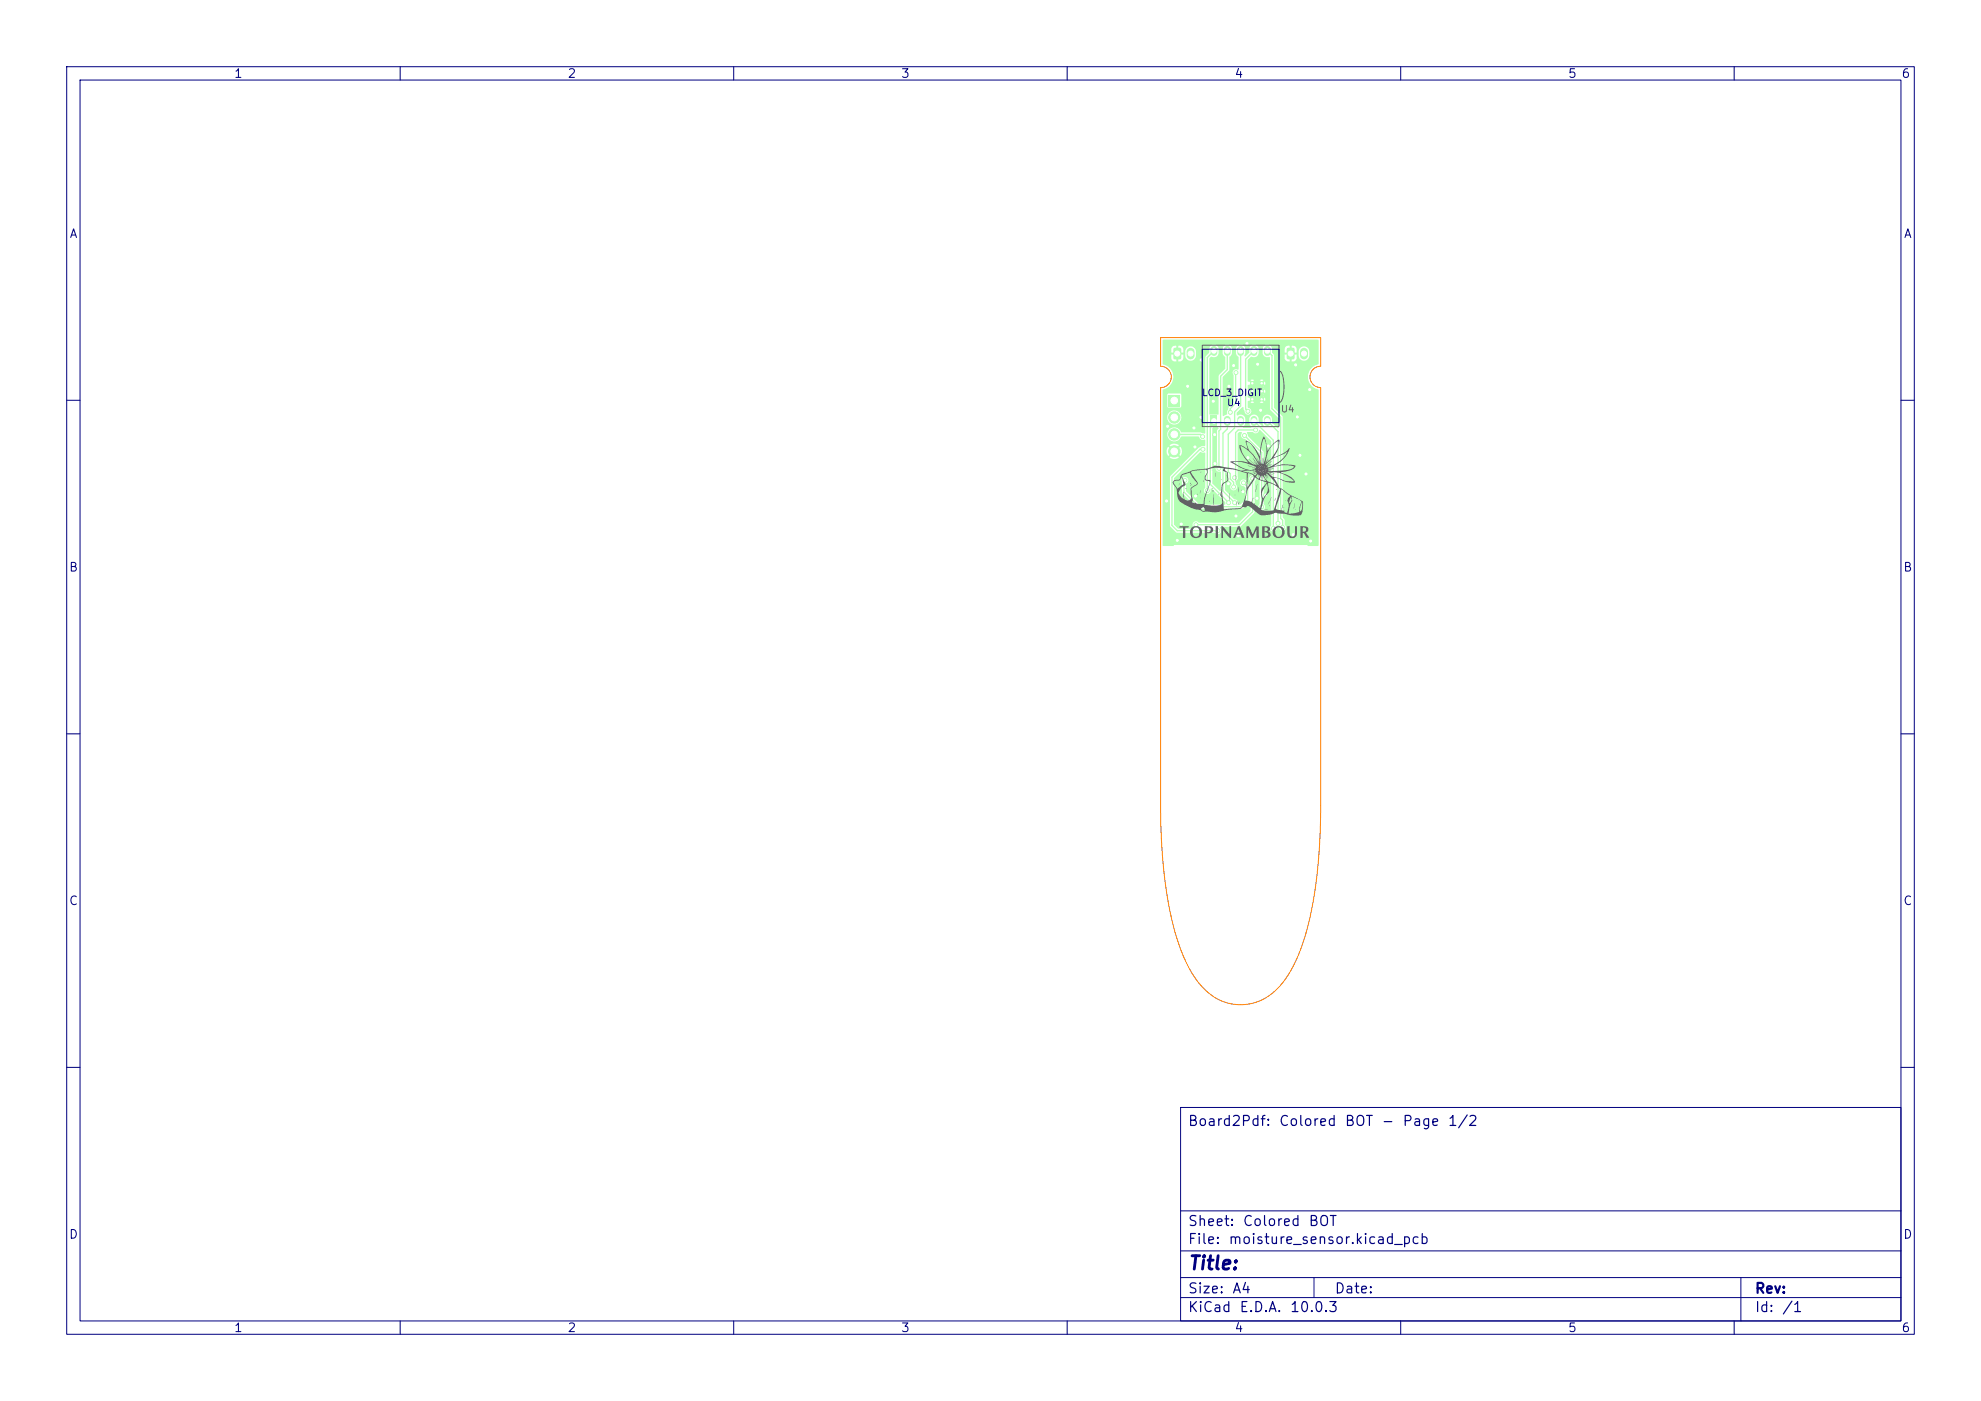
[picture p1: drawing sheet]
<svg xmlns="http://www.w3.org/2000/svg" width="297mm" height="210mm" viewBox="0 0 297 210" stroke-linecap="round" stroke-linejoin="round" font-family="sans-serif">
<defs><g id="words">
<text font-size="2" fill="#000080" x="178" y="190.8">Title:</text>
<g font-size="1.5" fill="#000080">
<text x="178" y="169.2">Board2Pdf:</text>
<text x="191.7" y="169.2">Colored</text>
<text x="201.5" y="169.2">BOT</text>
<text x="207" y="169.2">-</text>
<text x="210.2" y="169.2">Page</text>
<text x="217" y="169.2">1/2</text>
<text x="178" y="184.2">Sheet:</text>
<text x="186.2" y="184.2">Colored</text>
<text x="196.1" y="184.2">BOT</text>
<text x="178" y="186.9">File:</text>
<text x="184.1" y="186.9">moisture_sensor.kicad_pcb</text>
<text x="178" y="197.1">KiCad</text>
<text x="178" y="194.3">Size:</text>
<text x="184.7" y="194.3">A4</text>
<text x="185.7" y="197.1">E.D.A.</text>
<text x="193.3" y="197.1">10.0.3</text>
<text x="200" y="194.3">Date:</text>
<text x="263" y="194.3">Rev:</text>
<text x="263" y="197.1">Id:</text>
<text x="267.1" y="197.1">/1</text>
</g>
<g font-size="1.3" fill="#000080">
<text x="35" y="12">1</text>
<text x="85" y="12">2</text>
<text x="135" y="12">3</text>
<text x="185" y="12">4</text>
<text x="235" y="12">5</text>
<text x="285" y="12">6</text>
<text x="10.3" y="36">A</text>
<text x="285.4" y="36">A</text>
<text x="10.3" y="86">B</text>
<text x="285.3" y="86">B</text>
<text x="10.3" y="136">C</text>
<text x="285.3" y="136">C</text>
<text x="10.3" y="186">D</text>
<text x="285.3" y="186">D</text>
<text x="35" y="200">1</text>
<text x="85" y="200">2</text>
<text x="135" y="200">3</text>
<text x="185" y="200">4</text>
<text x="235" y="200">5</text>
<text x="285" y="200">6</text>
</g>
<g font-size="1" fill="#000080">
<text x="180.1" y="59.6">LCD_3_DIGIT</text>
<text x="183.9" y="61.1">U4</text>
</g>
<text font-size="1" fill="#626262" x="192" y="62.1">U4</text>
</g></defs>
<path d="M193 52.2l.9-.1 .2 .2v1.3l-.2 .3h-.7l-.3-.2z" fill="#b3ffb3"/>
<path d="M195.5 52.7v.6" fill="none" stroke="#b3ffb3" stroke-width="1.2"/>
<path d="M176 52.2l.9-.1 .2 .2v1.3l-.2 .3h-.7l-.3-.2z" fill="#b3ffb3"/>
<path d="M178.5 52.7v.6" fill="none" stroke="#b3ffb3" stroke-width="1.2"/>
<path d="M175.2 59.2h1.7v1.7h-1.7z" fill="#b3ffb3"/>
<g fill="#b3ffb3" stroke="#b3ffb3" stroke-width=".15">
<circle cx="176.1" cy="62.6" r=".85"/>
<circle cx="176.1" cy="65.1" r=".85"/>
<circle cx="176.1" cy="67.7" r=".85"/>
<circle cx="189.2" cy="57.5" r=".25"/>
<circle cx="189.2" cy="58.7" r=".25"/>
<circle cx="189.2" cy="59.9" r=".25"/>
</g>
<path d="M187.5 57.2h1.9v2.9h-1.9z" fill="#b3ffb3"/>
<g fill="#b3ffb3" stroke="#b3ffb3" stroke-width=".15">
<circle cx="187.8" cy="57.4" r=".25"/>
<circle cx="187.8" cy="58.6" r=".25"/>
<circle cx="187.8" cy="59.9" r=".25"/>
</g>
<g fill="#b3ffb3">
<path d="M181.5 62.4h1v1.5h-1z"/>
<path d="M183.6 62.5a.5 .5 0 0 1 .6-.1 .5 .5 0 0 1 .3 .5v.5a.5 .5 0 0 1-.5 .5 .5 .5 0 0 1-.5-.5v-.7z"/>
<path d="M185.6 62.5a.5 .5 0 0 1 .6-.1 .5 .5 0 0 1 .3 .5v.5a.5 .5 0 0 1-.5 .5 .5 .5 0 0 1-.5-.5v-.7z"/>
<path d="M187.6 62.5a.5 .5 0 0 1 .6-.1 .5 .5 0 0 1 .3 .5v.5a.5 .5 0 0 1-.5 .5 .5 .5 0 0 1-.5-.5v-.7z"/>
<path d="M189.6 62.5a.5 .5 0 0 1 .6-.1 .5 .5 0 0 1 .3 .5v.5a.5 .5 0 0 1-.5 .5 .5 .5 0 0 1-.5-.5v-.7z"/>
<path d="M189.6 52a.5 .5 0 0 1 .6-.1 .5 .5 0 0 1 .3 .5v.5a.5 .5 0 0 1-.5 .5 .5 .5 0 0 1-.5-.5v-.7z"/>
<path d="M187.6 52a.5 .5 0 0 1 .6-.1 .5 .5 0 0 1 .3 .5v.5a.5 .5 0 0 1-.5 .5 .5 .5 0 0 1-.5-.5v-.7z"/>
<path d="M185.6 52a.5 .5 0 0 1 .6-.1 .5 .5 0 0 1 .3 .5v.5a.5 .5 0 0 1-.5 .5 .5 .5 0 0 1-.5-.5v-.7z"/>
<path d="M183.6 52a.5 .5 0 0 1 .6-.1 .5 .5 0 0 1 .3 .5v.5a.5 .5 0 0 1-.5 .5 .5 .5 0 0 1-.5-.5v-.7z"/>
<path d="M181.6 52a.5 .5 0 0 1 .6-.1 .5 .5 0 0 1 .3 .5v.5a.5 .5 0 0 1-.5 .5 .5 .5 0 0 1-.5-.5v-.7z"/>
</g>
<g fill="#b3ffb3" stroke="#b3ffb3" stroke-width=".15">
<circle cx="186.4" cy="72.4" r=".3"/>
<circle cx="177.7" cy="72" r=".3"/>
<circle cx="178.1" cy="57.9" r=".3"/>
<circle cx="186.4" cy="73.7" r=".3"/>
<circle cx="185.3" cy="77.3" r=".3"/>
<circle cx="190.2" cy="66.9" r=".3"/>
<circle cx="195.8" cy="71.1" r=".3"/>
<circle cx="196.5" cy="81.1" r=".3"/>
<circle cx="185.7" cy="80.3" r=".3"/>
<circle cx="182.2" cy="69.5" r=".3"/>
<circle cx="185" cy="54.8" r=".3"/>
<circle cx="179" cy="64.1" r=".3"/>
<circle cx="180.1" cy="53.9" r=".3"/>
<circle cx="184.2" cy="72.5" r=".3"/>
<circle cx="193.9" cy="80.1" r=".3"/>
<circle cx="184.3" cy="57.9" r=".3"/>
<circle cx="174.9" cy="75.1" r=".3"/>
<circle cx="180.1" cy="62.6" r=".3"/>
<circle cx="179.2" cy="67" r=".3"/>
<circle cx="179.3" cy="74.4" r=".3"/>
<circle cx="175.1" cy="63.9" r=".3"/>
<circle cx="187" cy="51.5" r=".3"/>
<circle cx="182.1" cy="65.1" r=".3"/>
<circle cx="194.5" cy="62.5" r=".3"/>
<circle cx="188.6" cy="54.6" r=".3"/>
<circle cx="188.5" cy="74.7" r=".3"/>
<circle cx="189" cy="61.5" r=".3"/>
<circle cx="194.3" cy="54.7" r=".3"/>
<circle cx="196.4" cy="58.4" r=".3"/>
<circle cx="181.9" cy="60.2" r=".3"/>
<circle cx="189.8" cy="74.2" r=".3"/>
<circle cx="177.1" cy="78.6" r=".3"/>
<circle cx="187.1" cy="68.6" r=".3"/>
<circle cx="189.8" cy="77.1" r=".3"/>
<circle cx="194.9" cy="68.3" r=".3"/>
<circle cx="176.5" cy="81" r=".3"/>
<circle cx="182.6" cy="79.6" r=".3"/>
<circle cx="180.4" cy="67.4" r=".3"/>
<circle cx="188.3" cy="64.4" r=".3"/>
<circle cx="185.1" cy="71.6" r=".3"/>
<circle cx="185.3" cy="55.9" r=".3"/>
<circle cx="184.5" cy="61.8" r=".3"/>
<circle cx="179.3" cy="78.7" r=".3"/>
<circle cx="187.8" cy="71.7" r=".3"/>
<circle cx="192.3" cy="79.1" r=".3"/>
<circle cx="191.6" cy="78.4" r=".3"/>
<circle cx="190.9" cy="79.2" r=".3"/>
<circle cx="186.6" cy="65.3" r=".3"/>
<circle cx="189.2" cy="76" r=".3"/>
<circle cx="185.1" cy="75.4" r=".3"/>
<circle cx="184.2" cy="75.4" r=".3"/>
<circle cx="181" cy="73.6" r=".3"/>
<circle cx="182.8" cy="70.2" r=".3"/>
<circle cx="185" cy="73" r=".3"/>
<circle cx="180.3" cy="65.4" r=".3"/>
<circle cx="187.1" cy="61.7" r=".3"/>
</g>
<g fill="none" stroke="#b3ffb3" stroke-width=".2">
<path d="M182 52.6l-1 1v20M184 52.6v2.8l-1 1v8l-.2 .2v5.6M185.3 55.9v4.6l-.8 .8v.5M186 52.6v8.3l-.9 .9v2.4l-.9 .9v5.6l.3 .3v.8l.5 .5v.7M188 52.6l-1.2 1.3v7.4l.3 .4M190 52.6l.7 .7v8l1.3 1.3v15.1l.3 .3v1.1M176.1 65.1h3.9l.3 .4M177.7 72l-.2 .2v1.6l2.2 2.2h6.4l1-1v-2l-.7-.6M180.4 67.4h-.5l-4.2 4.2v7.2l.8 .8h6.1M182 63.1l-.5 .6v8.9l2.7 2.8M184 63.1v1.2l-.6 .7v8.6l1.7 1.8M186.6 65.3l2.6 2.6v8.1"/>
<path d="M187.8 71.8v4.9l-1.9 2h-6.6M188 63.1l2.9 2.9v13.2M188.3 64.5h-2.6l-.4 .4v6.6l-.2 .1M190 63.1l1.6 1.6v13.8"/>
</g>
<g fill="#b3ffb3">
<path d="M179.9 67.8h.7l.1 .1v5.2a.54 .54 0 0 0-.1 .7 .54 .54 0 0 0 .7 .2 .54 .54 0 0 0 .2-.7h.2l2 1.9v.4h-3.8l-2.1-2v-1a.53 .53 0 0 0 .3-.8 .53 .53 0 0 0-.8-.1l-.1 .2v2l2.4 2.3 6.5 .1 1.2-1.1h.2v1.4l-1.8 1.7h-5.9a.54 .54 0 0 0-.9 0 .54 .54 0 0 0 .1 .8l-.1 .1h-2.2l-.7-.6v-6.9z"/>
<path d="M181.8 64.1l.8-.1 .1 .2-.2 .4v5.1a.55 .55 0 0 0-.2 .7 .55 .55 0 0 0 .7 .3l.1 2.8-.2 .1-1.1-1.2z"/>
<path d="M174.4 50.9l23.3 .1v1.6h-1.4v-.1a.8 .8 0 0 0-.7-.6 .8 .8 0 0 0-.8 .4h-.4l-.3-.4-.4-.1v.9h-.3v-.9l-.5 .1-.3 .3v.7h.6v.3h-.6l.1 .7 .2 .2 .5 .1v-.9h.3v.9l.4-.1 .3-.3v-.6h-.6v-.3h.6v-.6h.4l-.1 .3a1.31 1.31 0 0 0 .2 1.2 .8 .8 0 0 0 .8 .2 .8 .8 0 0 0 .6-.6v-.8h1.4v1.9l-.1 .1a1.93 1.93 0 0 0-1.5 2 1.93 1.93 0 0 0 1.6 1.8v20.6h-4.9l-.2-.4v-.7l-.3-.4v-15l-1.3-1.4v-7.8l-.3-.5v-.6a.7 .7 0 0 0-.7-.6 .7 .7 0 0 0-.7 .7v.7a.94 .94 0 0 0 1.1 .6v3.4h-2.9l.3 .2 .2-.2h.9l.3 .2 .2-.2h1v.4h-.7l-.1-.2-.2 .2-.3-.1-.2 .1-.2-.2-.1 .2h-.3l-.1-.2-.2 .2-.2-.1-.1 .1v.2l.3-.2 .2 .3 .1-.3h.3l.1 .3 .2-.3 .3 .2 .2-.2 .2 .3 .1-.3h.7v.8h-1v-.3l-.2-.2-.3 .2h-.9l-.2-.2-.3 .2 .1 .1-.1 .2 .3 .2 .2-.2-.1-.1 .1-.2h.9v.3l.3 .2 .2-.2h1v.4h-.7l-.1-.2-.2 .2h-.3l-.2 .1-.2-.3-.1 .2h-.3l-.1-.2-.2 .2h-.2h-.1v.1l.3-.1 .2 .3 .1-.3h.3l.1 .3 .2-.2h.3l.2-.1 .2 .3 .1-.3h.7v.8h-1v-.3l-.2-.2-.3 .2h-.9l-.2-.2-.3 .2 .1 .1-.1 .2 .3 .2 .2-.2-.1-.1 .1-.2h.9v.3l.3 .2 .2-.2h1v.4h-.7l-.1-.2-.2 .2-.3-.1-.2 .2-.2-.3-.1 .2h-.3l-.1-.2-.2 .2-.2-.1-.1 .1v.2l.3-.2 .2 .3 .1-.3h.3l.1 .3 .2-.2 .3 .1 .2-.2 .2 .3 .1-.3h.7v.5h-1l-.2-.2-.3 .2h-.9l-.2-.2-.3 .2h2.9v1.1l1.3 1.3v1.4l-.1 .1-.9-.8v-.7a.7 .7 0 0 0-.7-.6 .7 .7 0 0 0-.7 .7v.7l.1 .3-.1 .1-.6-.5v-.6a.7 .7 0 0 0-.7-.7 .7 .7 0 0 0-.7 .7v.7l.3 .6h-1.2a.38 .38 0 0 1 .2-.5l.1-.8a.78 .78 0 0 0-1.2-.5l-.1-.5 .8-.8 .2 .1 .2 .5a.52 .52 0 0 0 .5 .5 .52 .52 0 0 0 .5-.5 .52 .52 0 0 0-.5-.5v-.9l.2-.1 .2-.2-.2-.3h-.2v-.6l.2-.1 .2-.2-.2-.3h-.2v-.6l.4-.4-.4-.3v-3.1l.4-.5a.82 .82 0 0 0 1.2-.6v-.7a.7 .7 0 0 0-.7-.6 .7 .7 0 0 0-.7 .7v.6l-.6 .5-.1-.1 .1-.3v-.7a.7 .7 0 0 0-.7-.7 .7 .7 0 0 0-.7 .7l.1 .8 .3 .5v1.7l-.1 .1a.53 .53 0 0 0-.7 .2 .53 .53 0 0 0 .1 .7l-.1 4-.7 .8-.2 .6-.1 .4-.5 .3-.1-5.9 1-1v-1.9l.4-.6v-.8a.7 .7 0 0 0-.7-.6 .7 .7 0 0 0-.7 .7l.1 .8 .3 .5v1.6l-1 1.2v5.6l-.1 .1-1.2 .1-.1-.2v-8.2l.3-.3h.1a.7 .7 0 0 0 1-.6v-.7a.7 .7 0 0 0-.7-.6 .7 .7 0 0 0-.7 .7v.3h-2a.8 .8 0 0 0-.6-.7 .8 .8 0 0 0-.9 .4h-.4l-.3-.4-.4-.1v.9h-.3v-.9l-.5 .1-.3 .3v.7h.6v.3h-.6l.1 .7 .2 .2 .5 .1v-.9h.3v.9l.4-.1 .3-.3v-.6h-.6v-.3h.6v-.6h.4l-.1 .3a1.31 1.31 0 0 0 .2 1.2 .8 .8 0 0 0 .8 .2 .8 .8 0 0 0 .6-.6v-.8h2v.3l-.6 .7v5.6h-3.6l-.2-.2h-1.8l-.1 .2v1.7l.2 .2 1.8-.1 .1-1.8h3.6v3.3h-3.6a1.06 1.06 0 0 0-1.6-.8 1.06 1.06 0 0 0 0 1.8 1.06 1.06 0 0 0 1.6-.8v-.2h3.6v2.4l-.1 .1-.6-.2h-2.9a1.07 1.07 0 0 0-1.7-.5 1.07 1.07 0 0 0 0 1.7 1.07 1.07 0 0 0 1.7-.6l2.7 .1a.59 .59 0 0 0 .8 .4l.1 .9h-.4l-.5 .3-.5 .5h-2.1l-.2-.6-.5 .4-.2-.2 .5-.5a1.14 1.14 0 0 0-1.4 0l.4 .5-.2 .2-.5-.4v.1a1.14 1.14 0 0 0 0 1.3l.5-.5 .2 .2-.4 .5a1.14 1.14 0 0 0 1.4 0l-.5-.5 .2-.2 .5 .5 .2-.5v-.3h2.1l-3.9 3.8v7.5l1.1 1h5.7a.53 .53 0 0 0 .8 0 .53 .53 0 0 0-.1-.8l.1-.1 3-.1 2-2 .1-4.7a.53 .53 0 0 0 .1-.8 .53 .53 0 0 0-.8 0 .53 .53 0 0 0 .1 .8l-.1 .6-.4-.3a.53 .53 0 0 0-.5-.6 .53 .53 0 0 0-.6 .5 .53 .53 0 0 0 .6 .5l.3 .3-.1 1.7-.7 .7h-.3l-.1-.1a.55 .55 0 0 0-.6-.7l-1.3-1.3v-2.7h.1l.3 .3 .1 .8 .5 .6a.6 .6 0 0 0-.2 .6 .6 .6 0 0 0 .5 .4 .54 .54 0 0 0 .4-.4 .54 .54 0 0 0-.1-.6v-.4a.53 .53 0 0 0 .3-.8v-6.3l.2-.2h.4v.1a.55 .55 0 0 0-.1 .6 .55 .55 0 0 0 .6 .3l2.2 2.2v7.5a.53 .53 0 0 0-.1 .8 .53 .53 0 0 0 .7 0 .53 .53 0 0 0 0-.8v-7.7l-2.4-2.4-.2-.5 .1-.1h.8a.58 .58 0 0 0 .6 .1 .58 .58 0 0 0 .4-.5l1.8 1.8v12.5a.53 .53 0 0 0 .2 1 .53 .53 0 0 0 .6-.7h.4a.52 .52 0 0 0 .5 .5 .52 .52 0 0 0 .5-.5h4.9v2.8h-1.6l-.1-.1h-20l-.1 .1h-1.6v-23.4a1.94 1.94 0 0 0 1.6-1.9 1.94 1.94 0 0 0-1.6-1.9z"/>
</g>
<g fill="#fff" stroke="#fff" stroke-width=".15">
<circle cx="186.4" cy="72.4" r=".15"/>
<circle cx="177.7" cy="72" r=".15"/>
<circle cx="178.1" cy="57.9" r=".15"/>
<circle cx="186.4" cy="73.7" r=".15"/>
<circle cx="185.3" cy="77.3" r=".15"/>
<circle cx="190.2" cy="66.8" r=".15"/>
<circle cx="195.8" cy="71.1" r=".15"/>
<circle cx="196.5" cy="81.1" r=".15"/>
<circle cx="185.7" cy="80.3" r=".15"/>
<circle cx="182.2" cy="69.5" r=".15"/>
<circle cx="185" cy="54.8" r=".15"/>
<circle cx="179" cy="64.2" r=".15"/>
<circle cx="180.1" cy="53.9" r=".15"/>
<circle cx="184.2" cy="72.5" r=".15"/>
<circle cx="193.9" cy="80.2" r=".15"/>
<circle cx="184.3" cy="57.9" r=".15"/>
<circle cx="174.9" cy="75.1" r=".15"/>
<circle cx="180.1" cy="62.5" r=".15"/>
<circle cx="179.2" cy="67" r=".15"/>
<circle cx="179.3" cy="74.3" r=".15"/>
<circle cx="175.1" cy="63.9" r=".15"/>
<circle cx="187" cy="51.5" r=".15"/>
<circle cx="182.1" cy="65.2" r=".15"/>
<circle cx="194.5" cy="62.5" r=".15"/>
<circle cx="188.6" cy="54.6" r=".15"/>
<circle cx="188.5" cy="74.7" r=".15"/>
<circle cx="189" cy="61.5" r=".15"/>
<circle cx="194.3" cy="54.7" r=".15"/>
<circle cx="196.4" cy="58.4" r=".15"/>
<circle cx="181.9" cy="60.1" r=".15"/>
<circle cx="189.8" cy="74.2" r=".15"/>
<circle cx="177.1" cy="78.5" r=".15"/>
<circle cx="187.1" cy="68.6" r=".15"/>
<circle cx="189.8" cy="77.1" r=".15"/>
<circle cx="194.9" cy="68.2" r=".15"/>
<circle cx="176.5" cy="81" r=".15"/>
<circle cx="182.6" cy="79.5" r=".15"/>
<circle cx="180.4" cy="67.4" r=".15"/>
<circle cx="188.3" cy="64.5" r=".15"/>
<circle cx="185.1" cy="71.6" r=".15"/>
<circle cx="185.3" cy="55.8" r=".15"/>
<circle cx="184.5" cy="61.8" r=".15"/>
<circle cx="179.3" cy="78.6" r=".15"/>
<circle cx="187.8" cy="71.8" r=".15"/>
<circle cx="192.3" cy="79" r=".15"/>
<circle cx="191.6" cy="78.5" r=".15"/>
<circle cx="190.9" cy="79.2" r=".15"/>
<circle cx="186.6" cy="65.3" r=".15"/>
<circle cx="189.2" cy="76" r=".15"/>
<circle cx="185.1" cy="75.4" r=".15"/>
<circle cx="184.2" cy="75.3" r=".15"/>
<circle cx="181" cy="73.5" r=".15"/>
<circle cx="182.8" cy="70.2" r=".15"/>
<circle cx="185" cy="73" r=".15"/>
<circle cx="180.3" cy="65.5" r=".15"/>
<circle cx="187.1" cy="61.7" r=".15"/>
<circle cx="193.5" cy="53" r=".38"/>
<circle cx="195.5" cy="53" r=".38"/>
<circle cx="176.5" cy="53" r=".38"/>
<circle cx="178.5" cy="53" r=".38"/>
<circle cx="176.1" cy="60" r=".5"/>
<circle cx="176.1" cy="62.6" r=".5"/>
<circle cx="176.1" cy="65.1" r=".5"/>
<circle cx="176.1" cy="67.7" r=".5"/>
<circle cx="189.2" cy="57.4" r=".1"/>
<circle cx="189.2" cy="58.7" r=".1"/>
<circle cx="189.2" cy="59.8" r=".1"/>
<circle cx="187.8" cy="57.4" r=".1"/>
<circle cx="187.8" cy="58.7" r=".1"/>
<circle cx="187.8" cy="59.9" r=".1"/>
<circle cx="182" cy="63.1" r=".35"/>
<circle cx="184" cy="63.1" r=".35"/>
<circle cx="186" cy="63.1" r=".35"/>
<circle cx="188" cy="63.1" r=".35"/>
<circle cx="190" cy="63.1" r=".35"/>
<circle cx="190" cy="52.6" r=".35"/>
<circle cx="188" cy="52.6" r=".35"/>
<circle cx="186" cy="52.6" r=".35"/>
<circle cx="184" cy="52.6" r=".35"/>
<circle cx="182" cy="52.6" r=".35"/>
</g>
<g fill="#626262">
<path d="M192.1 74.6v.1z"/>
<path d="M185.1 74.2h.1z"/>
<path d="M181.7 70.4v.1z"/>
<path d="M194.2 76.3l.1 .1z"/>
<path d="M192.5 76v.1z"/>
<path d="M191.4 73.3v.1z"/>
<path d="M183.1 71.9v.1z"/>
<path d="M182.3 78.9h.3v1.7h-.3z"/>
<path d="M181.3 75.1l.1 .1z"/>
<path d="M180 70.7l.1 .1h-.1z"/>
<path d="M179.9 74.6v.1z"/>
<path d="M179.5 74l.1 .2z"/>
<path d="M177.8 73.2l.1 .1z"/>
<path d="M186.1 73.3v.3z"/>
<path d="M180.4 72.1h.1v.1z"/>
<path d="M189.9 68.9l-.1 .2z"/>
<path d="M181.8 73.6h.2l-.1 .1z"/>
<path d="M181.7 73.2h.1z"/>
<path d="M190.3 75.7v.2z"/>
<path d="M189.3 71.4l.1 .3z"/>
<path d="M182.7 74v.2z"/>
<path d="M178.5 72.4l-.1 .2z"/>
<path d="M176.8 72.4l-.1 .4z"/>
<path d="M189.6 76.4h.5z"/>
<path d="M190.2 68.9l-.2 .3z"/>
<path d="M178.6 72.6l-.1 .3z"/>
<path d="M191.3 74.6l-.2 .5z"/>
<path d="M180 73.5l-.1 .6z"/>
<path d="M185.8 75.2l-.1 .4z"/>
<path d="M176.8 78.9h1.4v.2h-.5v1.5h-.3v-1.5h-.6z"/>
<path d="M185.7 73.1v.7z"/>
<path d="M189.5 68.6l-.2 .9z"/>
<path d="M185.5 75.1l-.2 .7z"/>
<path d="M182.2 70.8v.7z"/>
<path d="M194.2 75.3l-.3 1z"/>
<path d="M185.3 71.2l-.1 1z"/>
<path d="M184.3 73.9l.1 1.2z"/>
<path d="M190.6 74.5l-.5 1.2z"/>
<path d="M188.5 72.5l-.3 1.3z"/>
<path d="M188 71l.4-.1z"/>
<path d="M183.1 78.9h.3l.9 1.2v-1.2h.3v1.7a.63 .63 0 0 1-.6-.4l-.6-.7v1.1h-.3z"/>
<path d="M180.6 78.9h.5a.6 .6 0 0 1 .8 .5h-.4l-.1-.3h-.4v.7l.3-.1 .2-.3h.4a.63 .63 0 0 1-.9 .5v.7h-.4z"/>
<path d="M193 78.9h.3v.5a.77 .77 0 0 0 .5 1.1 .63 .63 0 0 0 .4-.8v-.8h.3v.6a.84 .84 0 0 1-.6 1.2 .76 .76 0 0 1-.9-1.1z"/>
<path d="M191 79.1a.91 .91 0 0 1 1.1-.2 .91 .91 0 0 1 .5 1h-.4a.56 .56 0 0 0-.4-.8 .56 .56 0 0 0-.6 .7 .54 .54 0 0 0 .4 .7 .54 .54 0 0 0 .6-.6h.4a.92 .92 0 0 1-1.3 .7 .92 .92 0 0 1-.3-1.5z"/>
<path d="M185.6 78.9h.3l.4 1h-.4l-.2-.6-.2 .6h.8l.3 .7h-.4l-.2-.5h-.7l-.1 .5h-.3z"/>
<path d="M178.7 79.1a.91 .91 0 0 1 1-.2 .91 .91 0 0 1 .5 .9h-.4a.55 .55 0 0 0-.4-.7 .55 .55 0 0 0-.6 .7 .54 .54 0 0 0 .5 .7 .54 .54 0 0 0 .5-.7h.4a.91 .91 0 0 1-1.3 .8 .91 .91 0 0 1-.2-1.5z"/>
<path d="M186.9 78.9a.43 .43 0 0 1 .6 .5l.3 .7 .5-1.2h.4l.1 1.7h-.4v-1.2l-.6 1.2-.2-.2-.5-1v1.2h-.2z"/>
<path d="M195 78.9l1 .1 .2 .4h-.4a.25 .25 0 0 0-.2-.3 .25 .25 0 0 0-.3 .2v.4l.4-.1 .1-.2h.4l-.2 .3-.2 .1 .5 .8a.45 .45 0 0 1-.6-.4l-.3-.3-.1 .7h-.3z"/>
<path d="M189.2 78.9h.5a.58 .58 0 0 1 .7 .4h-.3a.25 .25 0 0 0-.3-.2 .25 .25 0 0 0-.2 .1v.4h.3l.2-.3h.3v.2l-.3 .2 .3 .2 .1 .2h-.4l-.1-.2-.4-.1v.6a.31 .31 0 0 0 .4 0 .31 .31 0 0 0 .1-.3h.4a.59 .59 0 0 1-.8 .5h-.5z"/>
<path d="M175.9 72.1l.3-.2h.6l.1-.2a.82 .82 0 0 1 .8-.8 7.4 7.4 0 0 1 3.2-.7h.3a3.3 3.3 0 0 1 2.7-.1l2.2 .5 .7-.2-2.2-1.1-.2-.1h.1a5.7 5.7 0 0 1 2.6 .1v-.1a4 4 0 0 1-1.3-2.4h.4l.8 .5-.2-1.2a3.3 3.3 0 0 1 1.8 1.9l.3 .4 .1-1.7a1.31 1.31 0 0 1 .5-1.2l.3 .9 .2 1.2 .2-.3a2.69 2.69 0 0 1 1.6-1.4v.6h-.1v-.3a1.25 1.25 0 0 0-1.1 .7l-.4 .7h-.3l-.2-1.3-.1-.5-.2 .1a8.5 8.5 0 0 0-.4 3.2h-.2v-.1a4.9 4.9 0 0 0-1.8-2.8h-.1a2.52 2.52 0 0 0 1 1.9l.8 1.3-.3-.8 .4 .9-.2-.7 .2 .4v-.1h.2v.3l.1 .1 .1-.5v.5l.2-.9-.1 .9 .5-1 .1-.9h.3l-.5 1.9 .4-.8-.2 .7a4.6 4.6 0 0 0 1.8-2.9h.1v.1a4.6 4.6 0 0 1-.8 2 6.1 6.1 0 0 0 2.3-1.4l.1 .1a.42 .42 0 0 1-.5 .5l-2.2 1.1-.9 .8h-1.1a5.3 5.3 0 0 0-2.7-2.9 3.6 3.6 0 0 0 2.2 2.9l-.9-.9 1.1 1-.5-.7 .7 .6-.8-1 .8 1h1.2h-.7l.1 .1 .6-.1 .9-.6-.8 .7 .5-.3-.4 .3h-1.2h1.2h-.6l.6 .1 .7-.3-.6 .3h-1.1h1.1l-.1 .1-1.4-.1 1.4 .1h-1.7l-.2-.1a5.6 5.6 0 0 0-3.2-.6 5.8 5.8 0 0 0 3.3 1.2l-.5-.2h.5l-.2-.1h.2l-1.2-.4 1.2 .3 .1-.1 1.9 .1a4.7 4.7 0 0 0 2.8-2.4h.1v.1a5.2 5.2 0 0 1-2.2 2.1h.1a5.9 5.9 0 0 1 3.2-.1v.1h-.3a5.6 5.6 0 0 0-3.5 .2h-1.3l.8 .1h-.9l1.4-.1-1.8 .1h1.6l-.1 .1 .9-.1-1.3 .2h1.1l-.7 .2h-.4l-.3-.1h-.8l.1 .1 .2-.1h.8l-.1 .1-.6 .1 .7-.1h2.1a2.7 2.7 0 0 0 2.2-.6l.2-.1a1.34 1.34 0 0 1-1.3 .7l-4.2 .1h3.8l-.5 .1 .8 .3a2.5 2.5 0 0 1 1.3 1h-.1a4.6 4.6 0 0 0-3.4-1.3h-1.5h1.5l.5 .2-1-.2h-.1l.9 .4-.7-.3-1.8 .1-.1-.2-.5 .1 .4-.2-1-.2-.8 .2 1.1 .2-1.1-.1a6.3 6.3 0 0 0-2.8-.5l.1 .2 .4 .3 .1 1h-.2l-.1-.5a.43 .43 0 0 0 0-.4 .43 .43 0 0 0-.4-.2l-.2-.2 .2-.2a3.5 3.5 0 0 0-2.5 .1v.6a.75 .75 0 0 0-.2 .9h.3a.23 .23 0 0 1 .3 .1 .23 .23 0 0 1 0 .3 .42 .42 0 0 0-.6-.3 .77 .77 0 0 1 .2-1.1v-.3a.29 .29 0 0 0-.2-.2 .29 .29 0 0 0-.3 0l-1.7 .2a.21 .21 0 0 0-.2 .1 .21 .21 0 0 0 0 .2l1 1.5h-.1l-.5-.6-.6-.9-.8 .2a.34 .34 0 0 0-.4 .1 .34 .34 0 0 0 .1 .5l.4 .8h-.3l-.3-.9a.65 .65 0 0 1-.8 .5 .34 .34 0 0 0-.4 .2 .34 .34 0 0 0 .3 .4l.4 .5 .8-.7h.3v.2l-.3 .2a1.65 1.65 0 0 0-.7 1l.3 .6 .5 .3v-1.1v.2a.87 .87 0 0 0 .4 1.1 .52 .52 0 0 0 .6-.2 .52 .52 0 0 0 0-.5v-1.1l1.1-.8-.2 .3-.3 .2a.6 .6 0 0 0-.4 .9v.6a.99 .99 0 0 1 0 .9l.6 .1a.75 .75 0 0 0 .8 .1h.3a9 9 0 0 1 1-3.2l-.7 2.3-.1 1.1 1.4 .1-.1-.6v-1.1l.2 1.7a1.03 1.03 0 0 0 1.1-.4l-.1-1a.67 .67 0 0 1 0-.8v-.3a.97 .97 0 0 1 .8-1.2l.1-.3h.2a.71 .71 0 0 1-.7 .7 3 3 0 0 0-.2 1.8h-.2v-.5l-.1 .4 .1 .1h.2l.2 2 1.8-.1a.72 .72 0 0 0 .9-.3l.1-.3a7.2 7.2 0 0 0 .6-3.4v-1.3h.6l.7 .4 .2-.3h1.8a2.6 2.6 0 0 0 1.6 .7 5.7 5.7 0 0 0 2.3 .5v.1a4.2 4.2 0 0 1-2.6-.6l-.5-.1 .6 1.1h-.2l-.6-.8-.9-.9h-.1l.5 .6-.5-.5 .4 .6-.5-.5 .3 .6-.4-.6h-.7l-.2 .3 .1-.3-.2 .1 .1-.1-.1-.1-.3 .4-.3-.1a.93 .93 0 0 0-.9-.5l-.1 2.2 1-1.6h.3l.4 .3 .2-.5h.6v.1l.5 .7a.66 .66 0 0 1-.5-.6l-.2-.2v.7l-.1-.7-.1 .4v-.4l-.2 .5a.58 .58 0 0 0 .6 .3h.5l.4 .2h-.5l-.9-.3-.9-.5-.5 1a3.8 3.8 0 0 0-.9 2.5l.9 .2 .3-.6v.1a.55 .55 0 0 0-.1 .7l.2 .1 .1-.1v.2l.8 .6 .3-1.3-.1-.4a1.58 1.58 0 0 1 .6-1.9l.2-.3h.5l.9 .4h.3l.2 .4 1.9 1.2h-.3l-.7-.5a.8 .8 0 0 0-.8-.4l-.4-.4a1.44 1.44 0 0 0-1.4-.6l.2 .9h-.2l-.1-.8a1.87 1.87 0 0 0-.6 2.2l.5-.7 .2-.7h.2a.75 .75 0 0 1-.5 .9l-.4 .9-.3 1.3a2.47 2.47 0 0 0 1.9 .1l.9-3.1h.2l-.7 2.3a.45 .45 0 0 0 0 .6l.7 .2 .3-.9-.2 .9 .4 .1a.25 .25 0 0 0 .1 .3 .25 .25 0 0 0 .3-.1 2.43 2.43 0 0 0 0-1.9 .59 .59 0 0 1 .4-.5 .59 .59 0 0 1 .7 .1l1.2 .7h-.2l-.3-.3-1.1-.5v.5h-.1v-.4l-.3 .9 .2-.1 .1-.4 .1 .2-.3 .6-.2 1.3 1.6-.3 .1-.8 .2-.7h.2l.1 .4h-.1l-.1-.4-.2 .7-.1 .8a.91 .91 0 0 0 .4-1.1h.1a1.69 1.69 0 0 1-.5 1.7 7.3 7.3 0 0 1-2.6-.3 3.8 3.8 0 0 0-2.2 .2 1.71 1.71 0 0 1-2-.7l-.6-.5a.35 .35 0 0 0-.4-.2 .35 .35 0 0 0-.3 .3l-.4-.1-.2 .1a4.4 4.4 0 0 1-2.1 .3h-3.5v-.2a.24 .24 0 0 0-.4-.1 .24 .24 0 0 0 0 .4l.3 .1h.1v-.2h3.4a6.4 6.4 0 0 1-3.3 .3h-.4l-.4-.2a5.5 5.5 0 0 1-3.2-1.6l-.2-.4a2.9 2.9 0 0 0-.7-2.1z"/>
</g>
<path d="M180.3 51.7h11.5v12.3h-11.5zM191.8 55.6l.3 .2 .2 .4 .2 1.8-.2 1.7-.3 .5-.2 .2" fill="none" stroke="#626262" stroke-width=".15"/>
<g fill="none" stroke="#000080" stroke-width=".15">
<path d="M10 10h277v190h-277zM12 12h273v186h-273zM60 10v2M110 10v2M160 10v2M210 10v2M260 10v2M180.3 52.3h11.5v11h-11.5zM10 60h2M285 60h2M10 110h2M285 110h2"/>
<path d="M10 160h2M177 166h108v32h-108zM285 160h2M60 198v2M110 198v2M160 198v2M177 194.5h108M177 191.5h108M177 187.5h108M177 181.5h108M197 191.5v3M210 198v2"/>
<path d="M260 198v2M261 191.5v6.5"/>
</g>
<path d="M174 50.6h24v4.3a1.6 1.6 0 0 0-1.6 1.6 1.6 1.6 0 0 0 1.6 1.6v63.7l-.2 5.4-.5 5.1-.7 4.2-.9 3.7-1.1 3.1-1.3 2.6-1.6 2.1-1.7 1.4-.9 .5-1 .4-1 .2-1.1 .1-1.1-.1-1-.2-1-.4-.9-.5-1.7-1.4-1.5-2-1.4-2.6-1.1-3.2-.9-3.7-.7-4.2-.5-5.1-.2-5.4v-63.7a1.6 1.6 0 0 0 1.6-1.6 1.6 1.6 0 0 0-1.6-1.6z" fill="none" stroke="#ff8000" stroke-width=".15"/>
<use href="#words"/>
</svg>
